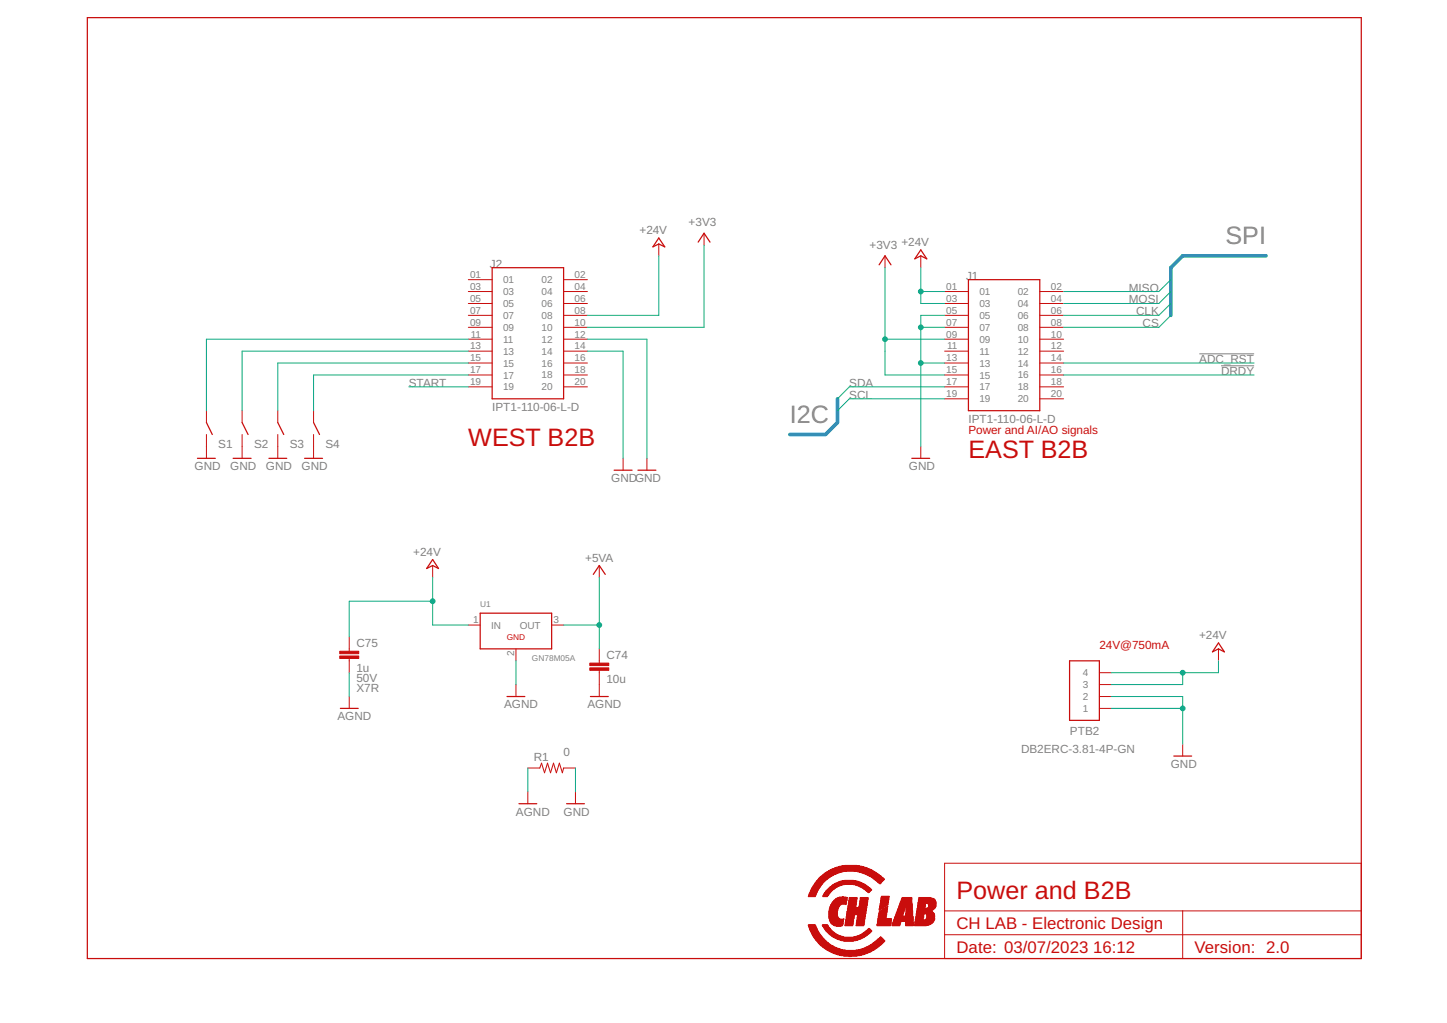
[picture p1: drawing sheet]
<svg xmlns="http://www.w3.org/2000/svg" width="297mm" height="210mm" viewBox="0 0 297 210" stroke-linecap="round" stroke-linejoin="round" font-family="sans-serif">
<defs><g id="words">
<g font-size="5.2" fill="#808080">
<text x="251.6" y="50">SPI</text>
<text x="162.1" y="86.7">I2C</text>
</g>
<g font-size="5.2" fill="#c90d0c">
<text x="96.1" y="91.6">WEST B2B</text>
<text x="198.8" y="94">EAST B2B</text>
<text x="196.3" y="184.5">Power and B2B</text>
</g>
<g font-size="3.5" fill="#c90d0c">
<text x="196.3" y="190.6">CH LAB - Electronic Design</text>
<text x="196.3" y="195.5">Date: 03/07/2023</text>
<text x="224.4" y="195.5">16:12</text>
<text x="245.2" y="195.5">Version: 2.0</text>
</g>
<g font-size="2.4" fill="#808080">
<text x="141.4" y="46.4">+3V3</text>
<text x="131.3" y="48.1">+24V</text>
<text x="178.5" y="51">+3V3 +24V</text>
<text x="100.5" y="54.9">J</text>
<text x="101.8" y="54.9">2</text>
<text x="198.3" y="57.4">J1</text>
<text x="231.7" y="59.8">MISO</text>
<text x="231.7" y="62.3">MOSI</text>
<text x="233.2" y="64.7">CLK</text>
<text x="234.6" y="67.2">CS</text>
<text x="246.2" y="74.5">ADC_RST</text>
<text x="250.7" y="76.9">DRDY</text>
<text x="83.9" y="79.4">START</text>
<text x="174.3" y="81.8">SCL</text>
<text x="174.3" y="79.4">SDA</text>
<text x="101" y="84.3">IPT1-110-06-L-D</text>
<text x="198.8" y="86.7">IPT1-110-06-L-D</text>
<text x="44.8" y="91.8">S1</text>
<text x="52.1" y="91.8">S2</text>
<text x="59.5" y="91.8">S3</text>
<text x="66.8" y="91.8">S4</text>
<text x="39.9" y="96.5">GND</text>
<text x="47.3" y="96.5">GND</text>
<text x="54.6" y="96.5">GND</text>
<text x="61.9" y="96.5">GND</text>
<text x="125.5" y="98.9">GNDGND</text>
<text x="186.6" y="96.5">GND</text>
<text x="84.8" y="114.1">+24V</text>
<text x="120.1" y="115.3">+5VA</text>
<text x="246.1" y="131.2">+24V</text>
<text x="73.2" y="137.9">1u</text>
<text x="73.2" y="132.8">C75</text>
<text x="124.5" y="135.2">C74</text>
<text x="73.2" y="140">50V</text>
<text x="73.2" y="141.9">X7R</text>
<text x="124.5" y="140.1">10u</text>
<text x="69.3" y="147.8">AGND</text>
<text x="103.5" y="145.4">AGND</text>
<text x="120.6" y="145.4">AGND</text>
<text x="115.7" y="155.1">0</text>
<text x="209.6" y="154.4">DB2ERC-3.81-4P-GN</text>
<text x="219.6" y="150.7">PTB2</text>
<text x="109.6" y="156.1">R1</text>
<text x="240.3" y="157.6">GND</text>
<text x="105.9" y="167.4">AGND</text>
<text x="115.7" y="167.4">GND</text>
</g>
<g font-size="2.4" fill="#c90d0c">
<text x="198.8" y="89.2">Power and AI/AO signals</text>
<text x="225.7" y="133.1">24V@750mA</text>
</g>
<g font-size="2.1" fill="#808080">
<text x="96.5" y="57">01</text>
<text x="96.5" y="59.5">03</text>
<text x="103.3" y="58.1">01</text>
<text x="111.2" y="58.1">02</text>
<text x="117.9" y="57">02</text>
<text x="117.9" y="59.5">04</text>
<text x="194.3" y="59.5">01</text>
<text x="215.7" y="59.5">02</text>
<text x="96.5" y="61.9">05</text>
<text x="96.5" y="64.4">07</text>
<text x="103.3" y="60.6">03</text>
<text x="103.3" y="63">05</text>
<text x="103.3" y="65.4">07</text>
<text x="111.2" y="60.6">04</text>
<text x="111.2" y="63">06</text>
<text x="111.2" y="65.4">08</text>
<text x="117.9" y="61.9">06</text>
<text x="117.9" y="64.4">08</text>
<text x="194.3" y="61.9">03</text>
<text x="194.3" y="64.4">05</text>
<text x="201" y="60.6">01</text>
<text x="201" y="63">03</text>
<text x="201" y="65.4">05</text>
<text x="208.9" y="60.6">02</text>
<text x="208.9" y="63">04</text>
<text x="208.9" y="65.4">06</text>
<text x="215.7" y="61.9">04</text>
<text x="215.7" y="64.4">06</text>
<text x="96.5" y="66.8">09</text>
<text x="96.5" y="71.7">13</text>
<text x="96.6" y="69.3">11</text>
<text x="103.3" y="67.9">09</text>
<text x="103.3" y="70.3">11</text>
<text x="111.2" y="67.9">10</text>
<text x="111.2" y="70.3">12</text>
<text x="117.9" y="66.8">10</text>
<text x="117.9" y="69.3">12</text>
<text x="117.9" y="71.7">14</text>
<text x="194.3" y="66.8">07</text>
<text x="194.3" y="69.3">09</text>
<text x="194.4" y="71.7">11</text>
<text x="201" y="67.9">07</text>
<text x="201" y="70.3">09</text>
<text x="208.9" y="67.9">08</text>
<text x="208.9" y="70.3">10</text>
<text x="215.7" y="66.8">08</text>
<text x="215.7" y="69.3">10</text>
<text x="215.7" y="71.7">12</text>
<text x="96.5" y="74.1">15</text>
<text x="96.5" y="76.6">17</text>
<text x="103.3" y="72.8">13</text>
<text x="103.3" y="75.2">15</text>
<text x="103.3" y="77.7">17</text>
<text x="111.2" y="72.8">14</text>
<text x="111.2" y="75.2">16</text>
<text x="111.2" y="77.7">18</text>
<text x="117.9" y="74.1">16</text>
<text x="117.9" y="76.6">18</text>
<text x="194.3" y="74.1">13</text>
<text x="194.3" y="76.6">15</text>
<text x="201" y="72.8">11</text>
<text x="201" y="75.2">13</text>
<text x="201" y="77.7">15</text>
<text x="208.9" y="72.8">12</text>
<text x="208.9" y="75.2">14</text>
<text x="208.9" y="77.7">16</text>
<text x="215.7" y="74.1">14</text>
<text x="215.7" y="76.6">16</text>
<text x="96.5" y="79">19</text>
<text x="103.3" y="80.1">19</text>
<text x="111.2" y="80.1">20</text>
<text x="117.9" y="79">20</text>
<text x="194.3" y="79">17</text>
<text x="194.3" y="81.5">19</text>
<text x="201" y="80.1">17</text>
<text x="201" y="82.6">19</text>
<text x="208.9" y="80.1">18</text>
<text x="208.9" y="82.5">20</text>
<text x="215.7" y="79">18</text>
<text x="215.7" y="81.5">20</text>
<text x="97.1" y="127.9">1</text>
<text x="100.8" y="129">IN</text>
<text x="106.7" y="129">OUT</text>
<text x="113.6" y="127.9">3</text>
<text x="105.6" y="134.6" transform="rotate(-90 105.6 134.6)">2</text>
<text x="222.3" y="143.6">2</text>
<text x="222.3" y="141.2">3</text>
<text x="222.3" y="138.8">4</text>
<text x="222.3" y="146.1">1</text>
</g>
<g font-size="1.7" fill="#808080">
<text x="98.6" y="124.6">U1</text>
<text x="109.2" y="135.6">GN78M05A</text>
</g>
<text font-size="1.7" fill="#c90d0c" x="104" y="131.3">GND</text>
</g></defs>
<g fill="none" stroke="#c90d0c" stroke-width=".25">
<path d="M17.9 3.6h261.5v193.1h-261.5zM101 54.9h14.7v26.9h-14.7zM135.2 48.8l1.3 1.9-1.3-.6-1.2 .6zM143.3 49.7l1.2-1.8 1.3 1.8M180.5 54.3l1.2-1.8 1.2 1.8M189 51.3l1.2 1.8-1.2-.6-1.2 .6zM198.8 57.4h14.6v26.9h-14.6zM40.5 94h3.7M42.4 86.7l1.2 2.5M47.9 94h3.6M49.7 86.7l1.2 2.5M55.2 94h3.7"/>
<path d="M57 86.7l1.3 2.5M62.5 94h3.7M64.4 86.7l1.2 2.5M126.1 96.5h3.7M131 96.5h3.6M187.2 94h3.6M88.8 114.8l1.2 1.8-1.2-.6-1.2 .6zM121.8 117.9l1.2-1.9 1.2 1.9M98.6 125.8h14.6v7.3h-14.6zM219.6 135.6h6.1v12.2h-6.1zM250.1 131.9l1.2 1.9-1.2-.7-1.2 .7zM69.9 145.4h3.6"/>
<path d="M104.1 142.9h3.6M121.2 142.9h3.7M241 155.1h3.6M106.5 164.9h3.7M116.3 164.9h3.7"/>
</g>
<g fill="none" stroke="#c90d0c" stroke-width=".21">
<path d="M96.1 59.8h4.9M96.1 57.4h4.9M115.7 59.8h4.9M115.7 57.4h4.9M135.2 50.1v2.4M144.5 47.9v2.4M181.7 52.5v2.4M189 52.5v2.4M193.9 59.8h4.9M213.4 59.8h4.9M96.1 62.3h4.9M96.1 64.7h4.9"/>
<path d="M96.1 67.2h4.9M96.1 69.6h4.9M96.1 72.1h4.9M96.1 74.5h4.9M96.1 76.9h4.9M96.1 79.4h4.9M115.7 62.3h4.9M115.7 64.7h4.9M115.7 67.2h4.9M115.7 69.6h4.9M115.7 72.1h4.9M115.7 74.5h4.9"/>
<path d="M115.7 76.9h4.9M115.7 79.4h4.9M193.9 62.3h4.9M193.9 64.7h4.9M193.9 67.2h4.9M193.9 69.6h4.9M193.9 72.1h4.9M193.9 74.5h4.9M193.9 76.9h4.9M193.9 79.4h4.9M213.4 62.3h4.9M213.4 64.7h4.9"/>
<path d="M213.4 67.2h4.9M213.4 69.6h4.9M213.4 72.1h4.9M213.4 74.5h4.9M213.4 76.9h4.9M213.4 79.4h4.9M42.4 84.3v2.4M42.4 89.2v4.8M49.7 84.3v2.4M49.7 89.2v4.8M57 84.3v2.4M57 89.2v4.8"/>
<path d="M64.4 84.3v2.4M64.4 89.2v4.8M127.9 94v2.5M132.8 94v2.5M189 91.6v2.4M193.9 81.8h4.9M213.4 81.8h4.9M88.8 116v2.5M123 116v2.5M71.7 130.7v2.9M71.7 135.1v2.9M96.1 128.2h2.5"/>
<path d="M105.9 133.1v2.5M113.2 128.2h2.5M123 133.1v3M123 137.5v5.4M225.7 138h2.4M250.1 133.1v2.5M71.7 142.9v2.5M105.9 140.5v2.4M108.4 157.6h2.4l.4-1 .6 2 .6-2 .6 2 .6-2 .6 2 .6-2 .6 2 .3-1h2.4M225.7 145.4h2.4M225.7 142.9h2.4M225.7 140.5h2.4"/>
<path d="M242.8 152.7v2.4M108.4 162.5v2.4M118.1 162.5v2.4M193.9 177.1h85.5v19.6h-85.5zM193.9 186.9h85.5M193.9 191.8h85.5M242.8 186.9v9.8"/>
</g>
<g fill="#c90d0c" stroke="#c90d0c" stroke-width=".21">
<path d="M174.2 196.2l.6 .1z"/>
<path d="M173.2 196.1l2.8 .1z"/>
<path d="M172.6 196l3.9 .1z"/>
<path d="M172.3 195.9l4.6 .1z"/>
<path d="M171.9 195.8l5.3 .1z"/>
<path d="M171.6 195.7l5.9 .1z"/>
<path d="M171.3 195.6l6.5 .1z"/>
<path d="M171.1 195.6h6.9z"/>
<path d="M170.9 195.5h7.3z"/>
<path d="M170.7 195.4l7.7 .1z"/>
<path d="M170.5 195.3l8.2 .1z"/>
<path d="M170.3 195.2l8.6 .1z"/>
<path d="M170.2 195.1l8.7 .1z"/>
<path d="M170 195l9.1 .1z"/>
<path d="M169.8 194.9l3.7 .1z"/>
<path d="M175.7 194.9l3.6 .1z"/>
<path d="M169.7 194.8l3.3 .1z"/>
<path d="M176.2 194.8l3.3 .1z"/>
<path d="M169.5 194.7l3.1 .1z"/>
<path d="M176.7 194.7l2.9 .1z"/>
<path d="M169.5 194.6l2.8 .1z"/>
<path d="M177 194.6l2.7 .1z"/>
<path d="M169.3 194.6h2.8z"/>
<path d="M177.2 194.6h2.7z"/>
<path d="M169.2 194.5h2.6z"/>
<path d="M177.5 194.5h2.5z"/>
<path d="M169 194.4l2.6 .1z"/>
<path d="M177.7 194.4l2.4 .1z"/>
<path d="M168.9 194.3l2.4 .1z"/>
<path d="M177.8 194.3l2.4 .1z"/>
<path d="M168.8 194.2l2.4 .1z"/>
<path d="M178 194.2l2.4 .1z"/>
<path d="M168.7 194.1l2.4 .1z"/>
<path d="M178.2 194.1l2.3 .1z"/>
<path d="M168.5 194l2.4 .1z"/>
<path d="M178.4 194l2.2 .1z"/>
<path d="M168.5 193.9l2.2 .1z"/>
<path d="M178.6 193.9l2.1 .1z"/>
<path d="M168.4 193.8l2.1 .1z"/>
<path d="M178.7 193.8l2.1 .1z"/>
<path d="M168.3 193.7l2.1 .1z"/>
<path d="M178.9 193.7l2 .1z"/>
<path d="M168.2 193.7h2.1z"/>
<path d="M179 193.7h2z"/>
<path d="M168.1 193.6l2.1 .1z"/>
<path d="M179.1 193.6l2 .1z"/>
<path d="M168 193.5h2.1z"/>
<path d="M179.2 193.5h2z"/>
<path d="M167.9 193.4l2.1 .1z"/>
<path d="M179.3 193.4l2 .1z"/>
<path d="M167.9 193.3l1.9 .1z"/>
<path d="M179.5 193.3l1.9 .1z"/>
<path d="M167.8 193.2l1.9 .1z"/>
<path d="M179.6 193.2l1.9 .1z"/>
<path d="M167.7 193.1l1.9 .1z"/>
<path d="M179.7 193.1l1.9 .1z"/>
<path d="M167.6 193l1.9 .1z"/>
<path d="M173.2 193l2 .1z"/>
<path d="M179.8 193l1.9 .1z"/>
<path d="M167.5 192.9l1.9 .1z"/>
<path d="M172.7 192.9l3 .1z"/>
<path d="M179.9 192.9l1.6 .1z"/>
<path d="M167.4 192.8l2 .1z"/>
<path d="M172.4 192.8l3.6 .1z"/>
<path d="M180 192.8l1.5 .1z"/>
<path d="M167.4 192.7l1.9 .1z"/>
<path d="M172.2 192.7l4.1 .1z"/>
<path d="M180.1 192.7l1.3 .1z"/>
<path d="M167.4 192.7h1.8z"/>
<path d="M171.9 192.7h4.7z"/>
<path d="M180.2 192.7h1.1z"/>
<path d="M167.3 192.6l1.8 .1z"/>
<path d="M171.7 192.6l5.1 .1z"/>
<path d="M180.4 192.6l.8 .1z"/>
<path d="M167.2 192.5l1.8 .1z"/>
<path d="M171.5 192.5l5.5 .1z"/>
<path d="M180.5 192.5l.6 .1z"/>
<path d="M167.2 192.4l1.7 .1z"/>
<path d="M171.3 192.4l5.8 .1z"/>
<path d="M180.6 192.4l.4 .1z"/>
<path d="M167.1 192.3l1.7 .1z"/>
<path d="M171.2 192.3l6.1 .1z"/>
<path d="M180.7 192.3l.2 .1z"/>
<path d="M167 192.2l1.7 .1z"/>
<path d="M171 192.2l2.2 .1z"/>
<path d="M175.2 192.2l2.3 .1z"/>
<path d="M180.7 192.2l.1 .1z"/>
<path d="M167 192.1l1.7 .1z"/>
<path d="M170.9 192.1l2 .1z"/>
<path d="M175.7 192.1l1.9 .1z"/>
<path d="M166.9 192l1.7 .1z"/>
<path d="M170.7 192l1.9 .1z"/>
<path d="M176 192l1.8 .1z"/>
<path d="M166.8 191.9l1.8 .1z"/>
<path d="M170.6 191.9l1.7 .1z"/>
<path d="M176.2 191.9l1.6 .1z"/>
<path d="M166.8 191.9h1.6z"/>
<path d="M170.5 191.9h1.6z"/>
<path d="M176.4 191.9h1.6z"/>
<path d="M166.7 191.7l1.8 .1z"/>
<path d="M170.3 191.7l1.7 .1z"/>
<path d="M176.6 191.7l1.5 .1z"/>
<path d="M166.8 191.7h1.6z"/>
<path d="M170.3 191.7h1.5z"/>
<path d="M176.8 191.7h1.4z"/>
<path d="M166.6 191.6l1.7 .1z"/>
<path d="M170.2 191.6l1.4 .1z"/>
<path d="M177 191.6l1.3 .1z"/>
<path d="M166.6 191.5l1.7 .1z"/>
<path d="M170.1 191.5l1.4 .1z"/>
<path d="M177 191.5l1.5 .1z"/>
<path d="M166.6 191.4l1.6 .1z"/>
<path d="M170 191.4l1.3 .1z"/>
<path d="M177.2 191.4l1.4 .1z"/>
<path d="M166.6 191.3l1.5 .1z"/>
<path d="M169.9 191.3l1.4 .1z"/>
<path d="M177.3 191.3l1.4 .1z"/>
<path d="M166.5 191.2l1.6 .1z"/>
<path d="M169.8 191.2l1.4 .1z"/>
<path d="M177.5 191.2l1.3 .1z"/>
<path d="M166.5 191.1l1.5 .1z"/>
<path d="M169.7 191.1l1.3 .1z"/>
<path d="M177.6 191.1l1.3 .1z"/>
<path d="M166.4 191l1.6 .1z"/>
<path d="M169.6 191l1.3 .1z"/>
<path d="M177.7 191l1.2 .1z"/>
<path d="M166.4 190.9l1.5 .1z"/>
<path d="M169.5 190.9l1.3 .1z"/>
<path d="M177.8 190.9l1.1 .1z"/>
<path d="M166.3 190.9h1.5z"/>
<path d="M169.4 190.9h1.3z"/>
<path d="M177.9 190.9h.9z"/>
<path d="M166.3 190.8h1.5z"/>
<path d="M169.4 190.8h1.2z"/>
<path d="M178 190.8h.8z"/>
<path d="M166.2 190.7l1.5 .1z"/>
<path d="M169.4 190.7l1.1 .1z"/>
<path d="M178.1 190.7l.6 .1z"/>
<path d="M166.2 190.6l1.5 .1z"/>
<path d="M169.3 190.6l1.2 .1z"/>
<path d="M178.2 190.6l.4 .1z"/>
<path d="M166.2 190.5l1.5 .1z"/>
<path d="M169.3 190.5l1.2 .1z"/>
<path d="M178.3 190.5l.2 .1z"/>
<path d="M166.1 190.4l1.5 .1z"/>
<path d="M169.2 190.4l1.1 .1z"/>
<path d="M166.1 190.3l1.5 .1z"/>
<path d="M169.1 190.3l1.2 .1z"/>
<path d="M166.1 190.2l1.4 .1z"/>
<path d="M169.1 190.2l1.1 .1z"/>
<path d="M166 190.1l1.5 .1z"/>
<path d="M169 190.1l1.1 .1z"/>
<path d="M166 190l1.4 .1z"/>
<path d="M168.9 190l1.2 .1z"/>
<path d="M166 189.9l1.4 .1z"/>
<path d="M168.9 189.9l1.1 .1z"/>
<path d="M171.6 189.9l1.1 .1z"/>
<path d="M165.9 189.9h1.5z"/>
<path d="M168.8 189.9h1.2z"/>
<path d="M171.2 189.9h1.8z"/>
<path d="M173.4 189.9h1.6z"/>
<path d="M175.7 189.9h1.6z"/>
<path d="M180 189.9h2.8z"/>
<path d="M183.1 189.9h1.6z"/>
<path d="M185.9 189.9h1.6z"/>
<path d="M187.7 189.9h2.5z"/>
<path d="M165.9 189.8h1.5z"/>
<path d="M168.8 189.8h1.1z"/>
<path d="M171.1 189.8h1.9z"/>
<path d="M173.4 189.8h1.6z"/>
<path d="M175.8 189.8h1.5z"/>
<path d="M180 189.8h2.8z"/>
<path d="M183.1 189.8h1.6z"/>
<path d="M185.9 189.8h1.6z"/>
<path d="M187.7 189.8h2.9z"/>
<path d="M171 189.7l2 .1z"/>
<path d="M173.5 189.7l1.5 .1z"/>
<path d="M175.8 189.7l1.6 .1z"/>
<path d="M180 189.7l2.8 .1z"/>
<path d="M183.1 189.7l1.6 .1z"/>
<path d="M185.9 189.7l1.6 .1z"/>
<path d="M187.8 189.7l3.1 .1z"/>
<path d="M170.8 189.6l2.3 .1z"/>
<path d="M173.5 189.6l1.6 .1z"/>
<path d="M175.8 189.6l1.6 .1z"/>
<path d="M180 189.6l2.8 .1z"/>
<path d="M183.2 189.6l1.6 .1z"/>
<path d="M185.9 189.6l1.6 .1z"/>
<path d="M187.8 189.6l3.3 .1z"/>
<path d="M170.7 189.5l2.4 .1z"/>
<path d="M173.5 189.5l1.6 .1z"/>
<path d="M175.8 189.5l1.6 .1z"/>
<path d="M180.1 189.5l2.8 .1z"/>
<path d="M183.2 189.5l1.6 .1z"/>
<path d="M185.9 189.5l1.6 .1z"/>
<path d="M187.8 189.5l3.4 .1z"/>
<path d="M170.6 189.4l2.5 .1z"/>
<path d="M173.5 189.4l1.6 .1z"/>
<path d="M175.8 189.4l1.6 .1z"/>
<path d="M180.1 189.4l2.8 .1z"/>
<path d="M183.2 189.4l1.6 .1z"/>
<path d="M185.9 189.4l1.6 .1z"/>
<path d="M187.8 189.4l3.5 .1z"/>
<path d="M170.5 189.3l2.6 .1z"/>
<path d="M173.5 189.3l1.6 .1z"/>
<path d="M175.8 189.3l1.6 .1z"/>
<path d="M180.1 189.3l2.8 .1z"/>
<path d="M183.3 189.3l1.6 .1z"/>
<path d="M185.9 189.3l1.6 .1z"/>
<path d="M187.8 189.3l3.6 .1z"/>
<path d="M170.5 189.2l2.6 .1z"/>
<path d="M173.5 189.2l1.6 .1z"/>
<path d="M175.9 189.2l1.5 .1z"/>
<path d="M180.1 189.2l2.8 .1z"/>
<path d="M183.3 189.2l1.6 .1z"/>
<path d="M185.9 189.2l1.5 .1z"/>
<path d="M187.8 189.2l3.7 .1z"/>
<path d="M170.4 189.1l2.7 .1z"/>
<path d="M173.6 189.1l1.5 .1z"/>
<path d="M175.9 189.1l1.6 .1z"/>
<path d="M180.1 189.1l2.8 .1z"/>
<path d="M183.4 189.1l1.5 .1z"/>
<path d="M185.9 189.1l1.5 .1z"/>
<path d="M187.8 189.1l3.8 .1z"/>
<path d="M170.4 189l2.7 .1z"/>
<path d="M173.6 189l1.6 .1z"/>
<path d="M175.9 189l1.6 .1z"/>
<path d="M180.1 189l2.8 .1z"/>
<path d="M183.4 189l1.5 .1z"/>
<path d="M185.9 189l1.5 .1z"/>
<path d="M187.9 189l3.7 .1z"/>
<path d="M170.3 189h2.8z"/>
<path d="M173.6 189h1.6z"/>
<path d="M175.9 189h1.6z"/>
<path d="M180.1 189h2.8z"/>
<path d="M183.4 189h4z"/>
<path d="M187.9 189h3.8z"/>
<path d="M170.3 188.9l2.8 .1z"/>
<path d="M173.6 188.9l1.6 .1z"/>
<path d="M175.9 188.9l1.6 .1z"/>
<path d="M180.2 188.9l2.8 .1z"/>
<path d="M183.5 188.9l4 .1z"/>
<path d="M187.9 188.9l3.8 .1z"/>
<path d="M170.3 188.8h2.8z"/>
<path d="M173.6 188.8h1.6z"/>
<path d="M175.9 188.8h1.6z"/>
<path d="M180.2 188.8h2.8z"/>
<path d="M183.5 188.8h4z"/>
<path d="M187.9 188.8h3.9z"/>
<path d="M170.3 188.7l2.8 .1z"/>
<path d="M173.6 188.7l1.6 .1z"/>
<path d="M176 188.7l1.5 .1z"/>
<path d="M180.2 188.7l2.8 .1z"/>
<path d="M183.5 188.7l4 .1z"/>
<path d="M187.9 188.7l1.6 .1z"/>
<path d="M189.9 188.7l1.9 .1z"/>
<path d="M170.3 188.6l2.9 .1z"/>
<path d="M173.7 188.6l1.5 .1z"/>
<path d="M176 188.6l1.5 .1z"/>
<path d="M180.2 188.6l2.8 .1z"/>
<path d="M183.6 188.6l3.9 .1z"/>
<path d="M187.9 188.6l1.6 .1z"/>
<path d="M190.1 188.6l1.8 .1z"/>
<path d="M170.3 188.5l2.1 .1z"/>
<path d="M173.2 188.5v.1z"/>
<path d="M173.7 188.5l1.5 .1z"/>
<path d="M176 188.5l1.6 .1z"/>
<path d="M180.2 188.5l2.8 .1z"/>
<path d="M183.6 188.5l3.9 .1z"/>
<path d="M188 188.5l1.5 .1z"/>
<path d="M190.1 188.5l1.8 .1z"/>
<path d="M170.2 188.4l2.1 .1z"/>
<path d="M173.7 188.4l1.6 .1z"/>
<path d="M176 188.4l1.6 .1z"/>
<path d="M180.2 188.4l1.6 .1z"/>
<path d="M183.6 188.4l3.9 .1z"/>
<path d="M188 188.4l1.5 .1z"/>
<path d="M190.1 188.4l1.8 .1z"/>
<path d="M170.2 188.3l1.9 .1z"/>
<path d="M173.7 188.3l1.6 .1z"/>
<path d="M176 188.3l1.6 .1z"/>
<path d="M180.3 188.3l1.5 .1z"/>
<path d="M183.6 188.3l3.9 .1z"/>
<path d="M188 188.3l1.5 .1z"/>
<path d="M190.2 188.3l1.7 .1z"/>
<path d="M170.2 188.2l1.9 .1z"/>
<path d="M173.7 188.2l1.6 .1z"/>
<path d="M176 188.2l1.6 .1z"/>
<path d="M180.3 188.2l1.6 .1z"/>
<path d="M183.6 188.2l3.9 .1z"/>
<path d="M188 188.2l1.6 .1z"/>
<path d="M190.2 188.2l1.7 .1z"/>
<path d="M170.2 188.1l1.8 .1z"/>
<path d="M173.7 188.1l1.6 .1z"/>
<path d="M176 188.1l1.6 .1z"/>
<path d="M180.3 188.1l1.6 .1z"/>
<path d="M183.7 188.1l3.8 .1z"/>
<path d="M188 188.1l1.6 .1z"/>
<path d="M190.2 188.1l1.7 .1z"/>
<path d="M170.2 188l1.8 .1z"/>
<path d="M173.7 188l1.6 .1z"/>
<path d="M176 188l1.6 .1z"/>
<path d="M180.3 188l1.6 .1z"/>
<path d="M183.7 188l3.8 .1z"/>
<path d="M188 188l1.6 .1z"/>
<path d="M190.2 188l1.7 .1z"/>
<path d="M170.2 188h1.8z"/>
<path d="M173.8 188h1.5z"/>
<path d="M176.1 188h1.6z"/>
<path d="M180.3 188h1.6z"/>
<path d="M183.7 188h3.6z"/>
<path d="M188.1 188h1.5z"/>
<path d="M190.4 188h1.5z"/>
<path d="M170.2 187.9l1.7 .1z"/>
<path d="M173.8 187.9l1.6 .1z"/>
<path d="M176.1 187.9l1.6 .1z"/>
<path d="M180.3 187.9l1.6 .1z"/>
<path d="M183.8 187.9l1.5 .1z"/>
<path d="M185.9 187.9l1.4 .1z"/>
<path d="M188.1 187.9l1.5 .1z"/>
<path d="M190.2 187.9l1.7 .1z"/>
<path d="M170.2 187.8l1.7 .1z"/>
<path d="M173.8 187.8l1.6 .1z"/>
<path d="M176.1 187.8l1.6 .1z"/>
<path d="M180.4 187.8l1.5 .1z"/>
<path d="M183.8 187.8l1.6 .1z"/>
<path d="M185.9 187.8l1.4 .1z"/>
<path d="M188.1 187.8l1.5 .1z"/>
<path d="M190.2 187.8l1.7 .1z"/>
<path d="M170.2 187.7l1.7 .1z"/>
<path d="M173.8 187.7l1.6 .1z"/>
<path d="M176.1 187.7l1.6 .1z"/>
<path d="M180.4 187.7l1.6 .1z"/>
<path d="M183.9 187.7l1.5 .1z"/>
<path d="M185.9 187.7l1.4 .1z"/>
<path d="M188.1 187.7l1.5 .1z"/>
<path d="M190.2 187.7l1.7 .1z"/>
<path d="M170.2 187.6l1.7 .1z"/>
<path d="M173.8 187.6l3.9 .1z"/>
<path d="M180.4 187.6l1.6 .1z"/>
<path d="M183.9 187.6l1.5 .1z"/>
<path d="M185.9 187.6l1.4 .1z"/>
<path d="M188.1 187.6l1.6 .1z"/>
<path d="M190.2 187.6l1.6 .1z"/>
<path d="M170.2 187.5l1.7 .1z"/>
<path d="M173.8 187.5l3.9 .1z"/>
<path d="M180.4 187.5l1.6 .1z"/>
<path d="M183.9 187.5l1.5 .1z"/>
<path d="M185.9 187.5l1.4 .1z"/>
<path d="M188.1 187.5l1.6 .1z"/>
<path d="M190.2 187.5l1.6 .1z"/>
<path d="M170.2 187.4l1.7 .1z"/>
<path d="M173.9 187.4l3.9 .1z"/>
<path d="M180.4 187.4l1.6 .1z"/>
<path d="M184 187.4l1.4 .1z"/>
<path d="M185.9 187.4l1.4 .1z"/>
<path d="M188.1 187.4l1.6 .1z"/>
<path d="M189.9 187.4l1.9 .1z"/>
<path d="M170.2 187.3l1.7 .1z"/>
<path d="M173.9 187.3l3.9 .1z"/>
<path d="M180.4 187.3l1.6 .1z"/>
<path d="M184 187.3l1.4 .1z"/>
<path d="M186 187.3l1.3 .1z"/>
<path d="M188.2 187.3l3.5 .1z"/>
<path d="M170.2 187.2l1.7 .1z"/>
<path d="M173.9 187.2l3.9 .1z"/>
<path d="M180.5 187.2l1.5 .1z"/>
<path d="M184 187.2l1.4 .1z"/>
<path d="M186 187.2l1.3 .1z"/>
<path d="M188.2 187.2l3.4 .1z"/>
<path d="M170.2 187.1l1.7 .1z"/>
<path d="M173.9 187.1l3.9 .1z"/>
<path d="M180.5 187.1l1.6 .1z"/>
<path d="M184.1 187.1l1.4 .1z"/>
<path d="M186 187.1l1.3 .1z"/>
<path d="M188.2 187.1l3.3 .1z"/>
<path d="M170.2 187l1.7 .1z"/>
<path d="M173.9 187l3.9 .1z"/>
<path d="M180.5 187l1.6 .1z"/>
<path d="M184.1 187l1.4 .1z"/>
<path d="M186 187l1.3 .1z"/>
<path d="M188.2 187l3.2 .1z"/>
<path d="M170.2 187h1.7z"/>
<path d="M173.9 187h3.9z"/>
<path d="M180.6 187h1.5z"/>
<path d="M184.2 187h1.3z"/>
<path d="M186 187h1.3z"/>
<path d="M188.2 187h3z"/>
<path d="M170.2 186.9l1.7 .1z"/>
<path d="M174 186.9l3.8 .1z"/>
<path d="M180.7 186.9l1.4 .1z"/>
<path d="M184.2 186.9l1.4 .1z"/>
<path d="M186 186.9l1.3 .1z"/>
<path d="M188.2 186.9l2.9 .1z"/>
<path d="M170.2 186.8l1.8 .1z"/>
<path d="M174 186.8l3.9 .1z"/>
<path d="M180.8 186.8l1.3 .1z"/>
<path d="M184.2 186.8l1.4 .1z"/>
<path d="M186 186.8l1.3 .1z"/>
<path d="M188.3 186.8l2.8 .1z"/>
<path d="M170.2 186.7l1.8 .1z"/>
<path d="M174 186.7l3.9 .1z"/>
<path d="M180.5 186.7l.1 .1z"/>
<path d="M181 186.7l1.1 .1z"/>
<path d="M184.3 186.7l1.3 .1z"/>
<path d="M186 186.7l1.3 .1z"/>
<path d="M188.3 186.7l3.1 .1z"/>
<path d="M170.2 186.6l1.8 .1z"/>
<path d="M174 186.6l3.9 .1z"/>
<path d="M180.5 186.6l.2 .1z"/>
<path d="M181.1 186.6l1 .1z"/>
<path d="M184.3 186.6l1.4 .1z"/>
<path d="M186 186.6l1.3 .1z"/>
<path d="M188.3 186.6l3.3 .1z"/>
<path d="M170.2 186.5l1.8 .1z"/>
<path d="M174 186.5l3.9 .1z"/>
<path d="M180.5 186.5l.3 .1z"/>
<path d="M181.3 186.5l.9 .1z"/>
<path d="M184.3 186.5l1.4 .1z"/>
<path d="M186 186.5l1.3 .1z"/>
<path d="M188.3 186.5l3.4 .1z"/>
<path d="M170.2 186.4l1.9 .1z"/>
<path d="M174 186.4l3.9 .1z"/>
<path d="M180.5 186.4l.5 .1z"/>
<path d="M181.4 186.4l.8 .1z"/>
<path d="M184.4 186.4l1.3 .1z"/>
<path d="M186 186.4l1.3 .1z"/>
<path d="M188.3 186.4l3.5 .1z"/>
<path d="M170.3 186.3l1.8 .1z"/>
<path d="M174 186.3l3.9 .1z"/>
<path d="M180.6 186.3l.5 .1z"/>
<path d="M181.6 186.3l.6 .1z"/>
<path d="M184.4 186.3l1.3 .1z"/>
<path d="M186 186.3l1.3 .1z"/>
<path d="M188.3 186.3l1.6 .1z"/>
<path d="M190.1 186.3l1.8 .1z"/>
<path d="M170.3 186.2l1.8 .1z"/>
<path d="M174.1 186.2l3.8 .1z"/>
<path d="M180.6 186.2l.7 .1z"/>
<path d="M181.7 186.2l.5 .1z"/>
<path d="M184.5 186.2l1.3 .1z"/>
<path d="M186 186.2l1.3 .1z"/>
<path d="M188.4 186.2l1.5 .1z"/>
<path d="M190.4 186.2l1.6 .1z"/>
<path d="M170.3 186.1l1.9 .1z"/>
<path d="M174.1 186.1l1.6 .1z"/>
<path d="M176.3 186.1l1.6 .1z"/>
<path d="M180.6 186.1l.9 .1z"/>
<path d="M181.8 186.1l.4 .1z"/>
<path d="M184.5 186.1l1.3 .1z"/>
<path d="M186 186.1l1.3 .1z"/>
<path d="M188.4 186.1l1.5 .1z"/>
<path d="M190.5 186.1l1.5 .1z"/>
<path d="M170.3 186.1h1.9z"/>
<path d="M174.1 186.1h1.6z"/>
<path d="M176.3 186.1h1.6z"/>
<path d="M180.6 186.1h.9z"/>
<path d="M182 186.1h.2z"/>
<path d="M184.5 186.1h1.3z"/>
<path d="M186 186.1h1.3z"/>
<path d="M188.4 186.1h1.5z"/>
<path d="M190.6 186.1h1.4z"/>
<path d="M170.4 186l1.9 .1z"/>
<path d="M174.1 186l1.6 .1z"/>
<path d="M176.3 186l1.6 .1z"/>
<path d="M180.6 186l1.2 .1z"/>
<path d="M182.1 186l.2 .1z"/>
<path d="M184.6 186l1.3 .1z"/>
<path d="M186 186l1.3 .1z"/>
<path d="M188.4 186l1.5 .1z"/>
<path d="M190.6 186l1.5 .1z"/>
<path d="M170.4 185.9l1.9 .1z"/>
<path d="M174.1 185.9l1.6 .1z"/>
<path d="M176.3 185.9l1.6 .1z"/>
<path d="M180.6 185.9l1.2 .1z"/>
<path d="M184.6 185.9l1.3 .1z"/>
<path d="M186 185.9l1.3 .1z"/>
<path d="M188.4 185.9l1.6 .1z"/>
<path d="M190.6 185.9l1.5 .1z"/>
<path d="M170.5 185.8l1.8 .1z"/>
<path d="M174.1 185.8l1.6 .1z"/>
<path d="M176.4 185.8l1.5 .1z"/>
<path d="M180.7 185.8l1.3 .1z"/>
<path d="M184.6 185.8l1.3 .1z"/>
<path d="M186 185.8l1.3 .1z"/>
<path d="M188.4 185.8l1.6 .1z"/>
<path d="M190.6 185.8l1.5 .1z"/>
<path d="M170.5 185.7l1.9 .1z"/>
<path d="M174.2 185.7l1.5 .1z"/>
<path d="M176.4 185.7l1.6 .1z"/>
<path d="M180.7 185.7l1.4 .1z"/>
<path d="M184.6 185.7l2.7 .1z"/>
<path d="M188.4 185.7l1.6 .1z"/>
<path d="M190.6 185.7l1.5 .1z"/>
<path d="M170.5 185.6l2.1 .1z"/>
<path d="M174.2 185.6l1.6 .1z"/>
<path d="M176.4 185.6l1.6 .1z"/>
<path d="M180.7 185.6l1.6 .1z"/>
<path d="M184.6 185.6l2.7 .1z"/>
<path d="M188.4 185.6l1.6 .1z"/>
<path d="M190.6 185.6l1.5 .1z"/>
<path d="M170.6 185.5l2.1 .1z"/>
<path d="M173.6 185.5l.1 .1z"/>
<path d="M174.2 185.5l1.6 .1z"/>
<path d="M176.4 185.5l1.6 .1z"/>
<path d="M180.7 185.5l1.6 .1z"/>
<path d="M184.7 185.5l2.6 .1z"/>
<path d="M188.4 185.5l1.6 .1z"/>
<path d="M190.6 185.5l1.5 .1z"/>
<path d="M170.7 185.4l3 .1z"/>
<path d="M174.2 185.4l1.6 .1z"/>
<path d="M176.4 185.4l1.6 .1z"/>
<path d="M180.7 185.4l1.6 .1z"/>
<path d="M184.7 185.4l2.6 .1z"/>
<path d="M188.4 185.4l1.6 .1z"/>
<path d="M190.5 185.4l1.6 .1z"/>
<path d="M170.7 185.3l3 .1z"/>
<path d="M174.2 185.3l1.6 .1z"/>
<path d="M176.4 185.3l1.6 .1z"/>
<path d="M180.7 185.3l1.6 .1z"/>
<path d="M184.7 185.3l2.5 .1z"/>
<path d="M188.4 185.3l1.7 .1z"/>
<path d="M190.3 185.3l1.9 .1z"/>
<path d="M170.8 185.3h3z"/>
<path d="M174.2 185.3h1.6z"/>
<path d="M176.5 185.3h1.5z"/>
<path d="M180.8 185.3h1.5z"/>
<path d="M184.8 185.3h2.4z"/>
<path d="M188.4 185.3h3.8z"/>
<path d="M170.8 185.1l3 .1z"/>
<path d="M174.2 185.1l1.6 .1z"/>
<path d="M176.5 185.1l1.5 .1z"/>
<path d="M180.8 185.1l1.6 .1z"/>
<path d="M184.8 185.1l2.4 .1z"/>
<path d="M188.4 185.1l3.8 .1z"/>
<path d="M170.9 185.1h2.9z"/>
<path d="M174.2 185.1h1.6z"/>
<path d="M176.5 185.1h1.6z"/>
<path d="M180.8 185.1h1.6z"/>
<path d="M184.8 185.1h2.4z"/>
<path d="M188.5 185.1h3.6z"/>
<path d="M171 185l2.8 .1z"/>
<path d="M174.2 185l1.7 .1z"/>
<path d="M176.5 185l1.6 .1z"/>
<path d="M180.8 185l1.6 .1z"/>
<path d="M184.9 185l2.3 .1z"/>
<path d="M188.5 185l3.6 .1z"/>
<path d="M171.1 184.9l2.7 .1z"/>
<path d="M174.2 184.9l1.7 .1z"/>
<path d="M176.5 184.9l1.6 .1z"/>
<path d="M180.8 184.9l1.6 .1z"/>
<path d="M184.9 184.9l2.3 .1z"/>
<path d="M188.5 184.9l3.5 .1z"/>
<path d="M171.2 184.8l2.6 .1z"/>
<path d="M174.2 184.8l1.7 .1z"/>
<path d="M176.5 184.8l1.6 .1z"/>
<path d="M180.8 184.8l1.6 .1z"/>
<path d="M185 184.8l2.2 .1z"/>
<path d="M188.5 184.8l3.5 .1z"/>
<path d="M171.2 184.7l2.7 .1z"/>
<path d="M174.2 184.7l1.7 .1z"/>
<path d="M176.6 184.7l1.5 .1z"/>
<path d="M180.8 184.7l1.6 .1z"/>
<path d="M185 184.7l2.2 .1z"/>
<path d="M188.5 184.7l3.5 .1z"/>
<path d="M171.3 184.6l2.6 .1z"/>
<path d="M174.3 184.6l1.6 .1z"/>
<path d="M176.6 184.6l1.5 .1z"/>
<path d="M180.8 184.6l1.7 .1z"/>
<path d="M185 184.6l2.2 .1z"/>
<path d="M188.5 184.6l3.5 .1z"/>
<path d="M171.4 184.5l2.5 .1z"/>
<path d="M174.3 184.5l1.6 .1z"/>
<path d="M176.6 184.5l1.6 .1z"/>
<path d="M180.8 184.5l1.7 .1z"/>
<path d="M185.1 184.5l2.1 .1z"/>
<path d="M188.6 184.5l3.3 .1z"/>
<path d="M171.5 184.4l2.4 .1z"/>
<path d="M174.3 184.4l1.6 .1z"/>
<path d="M176.6 184.4l1.6 .1z"/>
<path d="M180.8 184.4l1.7 .1z"/>
<path d="M185.1 184.4l2.1 .1z"/>
<path d="M188.6 184.4l3.2 .1z"/>
<path d="M171.6 184.3l2.3 .1z"/>
<path d="M174.3 184.3l1.6 .1z"/>
<path d="M176.6 184.3l1.6 .1z"/>
<path d="M180.8 184.3l1.7 .1z"/>
<path d="M185.1 184.3l2.1 .1z"/>
<path d="M188.6 184.3l3 .1z"/>
<path d="M171.8 184.3h2.1z"/>
<path d="M174.3 184.3h1.6z"/>
<path d="M176.6 184.3h1.6z"/>
<path d="M180.8 184.3h1.7z"/>
<path d="M185.2 184.3h2z"/>
<path d="M188.6 184.3h2.7z"/>
<path d="M172 184.1l2 .1z"/>
<path d="M174.3 184.1l1.6 .1z"/>
<path d="M176.6 184.1l1.6 .1z"/>
<path d="M180.8 184.1l1.7 .1z"/>
<path d="M185.2 184.1l2 .1z"/>
<path d="M188.6 184.1l2.4 .1z"/>
<path d="M172.3 184.1h1.4z"/>
<path d="M180.9 184.1h1.6z"/>
<path d="M172.9 184l.2 .1z"/>
<path d="M180.9 184l1.6 .1z"/>
<path d="M165.9 183.9l1.5 .1z"/>
<path d="M168.9 183.9l1 .1z"/>
<path d="M180.9 183.9l1.6 .1z"/>
<path d="M166 183.8l1.4 .1z"/>
<path d="M168.9 183.8l1 .1z"/>
<path d="M166 183.7l1.4 .1z"/>
<path d="M169 183.7l1 .1z"/>
<path d="M166 183.6l1.4 .1z"/>
<path d="M169 183.6l1.1 .1z"/>
<path d="M166.1 183.5l1.4 .1z"/>
<path d="M169.1 183.5l1 .1z"/>
<path d="M166.1 183.4l1.4 .1z"/>
<path d="M169.1 183.4l1.1 .1z"/>
<path d="M166.1 183.3l1.4 .1z"/>
<path d="M169.2 183.3l1.1 .1z"/>
<path d="M166.2 183.3h1.4z"/>
<path d="M169.2 183.3h1.1z"/>
<path d="M166.2 183.2h1.4z"/>
<path d="M169.2 183.2h1.1z"/>
<path d="M166.3 183.1l1.4 .1z"/>
<path d="M169.4 183.1l1.1 .1z"/>
<path d="M178.2 183.1l.2 .1z"/>
<path d="M166.3 183l1.4 .1z"/>
<path d="M169.4 183l1.1 .1z"/>
<path d="M178.1 183l.4 .1z"/>
<path d="M166.4 182.9l1.4 .1z"/>
<path d="M169.4 182.9l1.2 .1z"/>
<path d="M178 182.9l.6 .1z"/>
<path d="M166.4 182.8l1.4 .1z"/>
<path d="M169.5 182.8l1.2 .1z"/>
<path d="M177.9 182.8l.8 .1z"/>
<path d="M166.4 182.7l1.5 .1z"/>
<path d="M169.6 182.7l1.2 .1z"/>
<path d="M177.8 182.7l1 .1z"/>
<path d="M166.5 182.6l1.4 .1z"/>
<path d="M169.7 182.6l1.2 .1z"/>
<path d="M177.7 182.6l1.2 .1z"/>
<path d="M166.5 182.5l1.5 .1z"/>
<path d="M169.8 182.5l1.2 .1z"/>
<path d="M177.6 182.5l1.3 .1z"/>
<path d="M166.6 182.4l1.4 .1z"/>
<path d="M169.9 182.4l1.3 .1z"/>
<path d="M177.4 182.4l1.4 .1z"/>
<path d="M166.6 182.4h1.5z"/>
<path d="M170 182.4h1.3z"/>
<path d="M177.3 182.4h1.5z"/>
<path d="M166.6 182.3l1.6 .1z"/>
<path d="M170.1 182.3l1.2 .1z"/>
<path d="M177.2 182.3l1.5 .1z"/>
<path d="M166.6 182.2h1.6z"/>
<path d="M170.2 182.2h1.3z"/>
<path d="M177 182.2h1.6z"/>
<path d="M166.7 182.1l1.6 .1z"/>
<path d="M170.3 182.1l1.3 .1z"/>
<path d="M176.9 182.1l1.5 .1z"/>
<path d="M166.8 182l1.6 .1z"/>
<path d="M170.3 182l1.5 .1z"/>
<path d="M176.7 182l1.6 .1z"/>
<path d="M166.8 181.9l1.6 .1z"/>
<path d="M170.5 181.9l1.5 .1z"/>
<path d="M176.5 181.9l1.7 .1z"/>
<path d="M166.9 181.8l1.5 .1z"/>
<path d="M170.6 181.8l1.5 .1z"/>
<path d="M176.3 181.8l1.8 .1z"/>
<path d="M166.9 181.7l1.6 .1z"/>
<path d="M170.7 181.7l1.6 .1z"/>
<path d="M176.1 181.7l1.8 .1z"/>
<path d="M167 181.6l1.5 .1z"/>
<path d="M170.8 181.6l1.8 .1z"/>
<path d="M175.9 181.6l2 .1z"/>
<path d="M167.1 181.5l1.5 .1z"/>
<path d="M170.9 181.5l2 .1z"/>
<path d="M175.6 181.5l2.1 .1z"/>
<path d="M167.1 181.4l1.6 .1z"/>
<path d="M171.1 181.4l2.2 .1z"/>
<path d="M175.1 181.4l2.5 .1z"/>
<path d="M167.2 181.4h1.6z"/>
<path d="M171.3 181.4h6.1z"/>
<path d="M167.3 181.3l1.6 .1z"/>
<path d="M171.3 181.3l5.9 .1z"/>
<path d="M180.6 181.3l.1 .1z"/>
<path d="M167.3 181.2l1.6 .1z"/>
<path d="M171.5 181.2l5.5 .1z"/>
<path d="M180.5 181.2l.3 .1z"/>
<path d="M167.4 181.1l1.6 .1z"/>
<path d="M171.8 181.1l5.1 .1z"/>
<path d="M180.3 181.1l.5 .1z"/>
<path d="M167.5 181l1.6 .1z"/>
<path d="M172 181l4.7 .1z"/>
<path d="M180.2 181l.7 .1z"/>
<path d="M167.6 180.9l1.6 .1z"/>
<path d="M172.2 180.9l4.2 .1z"/>
<path d="M180.1 180.9l.9 .1z"/>
<path d="M167.5 180.8l1.8 .1z"/>
<path d="M172.4 180.8l3.7 .1z"/>
<path d="M180 180.8l1.1 .1z"/>
<path d="M167.6 180.7l1.8 .1z"/>
<path d="M172.8 180.7l3 .1z"/>
<path d="M179.9 180.7l1.3 .1z"/>
<path d="M167.7 180.6l1.8 .1z"/>
<path d="M173.3 180.6l1.9 .1z"/>
<path d="M179.8 180.6l1.5 .1z"/>
<path d="M167.8 180.6h1.7z"/>
<path d="M179.7 180.6h1.7z"/>
<path d="M167.9 180.4l1.8 .1z"/>
<path d="M179.6 180.4l1.9 .1z"/>
<path d="M168 180.4h1.8z"/>
<path d="M179.5 180.4h2.1z"/>
<path d="M168 180.3l1.9 .1z"/>
<path d="M179.3 180.3l2.2 .1z"/>
<path d="M168.1 180.2l1.9 .1z"/>
<path d="M179.2 180.2l2.2 .1z"/>
<path d="M168.2 180.1l2 .1z"/>
<path d="M179.1 180.1l2.2 .1z"/>
<path d="M168.3 180l2 .1z"/>
<path d="M178.9 180l2.2 .1z"/>
<path d="M168.4 179.9l2 .1z"/>
<path d="M178.9 179.9l2.1 .1z"/>
<path d="M168.4 179.8l2.1 .1z"/>
<path d="M178.7 179.8l2.2 .1z"/>
<path d="M168.6 179.7l2.1 .1z"/>
<path d="M178.5 179.7l2.3 .1z"/>
<path d="M168.7 179.6l2.2 .1z"/>
<path d="M178.3 179.6l2.5 .1z"/>
<path d="M168.8 179.6h2.3z"/>
<path d="M178.1 179.6h2.5z"/>
<path d="M168.9 179.5h2.3z"/>
<path d="M177.9 179.5h2.6z"/>
<path d="M169 179.4l2.4 .1z"/>
<path d="M177.8 179.4l2.6 .1z"/>
<path d="M169.2 179.3l2.4 .1z"/>
<path d="M177.6 179.3l2.6 .1z"/>
<path d="M169.3 179.2l2.5 .1z"/>
<path d="M177.3 179.2l2.8 .1z"/>
<path d="M169.4 179.1l2.7 .1z"/>
<path d="M177.1 179.1l2.8 .1z"/>
<path d="M169.5 179l2.8 .1z"/>
<path d="M176.8 179l3.1 .1z"/>
<path d="M169.6 178.9l3.1 .1z"/>
<path d="M176.4 178.9l3.3 .1z"/>
<path d="M169.8 178.8l3.3 .1z"/>
<path d="M176 178.8l3.6 .1z"/>
<path d="M170 178.7l3.8 .1z"/>
<path d="M175.3 178.7l4.1 .1z"/>
<path d="M170.1 178.6l9.1 .1z"/>
<path d="M170.3 178.6h8.8z"/>
<path d="M170.4 178.5h8.5z"/>
<path d="M170.6 178.4l8.2 .1z"/>
<path d="M170.8 178.3l7.7 .1z"/>
<path d="M171 178.2l7.3 .1z"/>
<path d="M171.3 178.1l6.8 .1z"/>
<path d="M171.4 178l6.5 .1z"/>
<path d="M171.7 177.9l5.9 .1z"/>
<path d="M172.1 177.8l5.2 .1z"/>
<path d="M172.3 177.7l4.7 .1z"/>
<path d="M172.8 177.7h3.7z"/>
<path d="M173.4 177.6l2.5 .1z"/>
<path d="M121.1 137h3.9v.5h-3.9z"/>
<path d="M121.1 136.1h3.9v.5h-3.9z"/>
<path d="M69.7 134.6h3.9v.5h-3.9z"/>
<path d="M69.7 133.6h3.9v.5h-3.9z"/>
</g>
<path d="M246.2 72.6h11.3M250.7 75.1h6.8" fill="none" stroke="#808080" stroke-width=".21"/>
<path d="M259.9 52.5h-17.1l-2.5 2.4v9.8M171.9 81.8v4.9l-2.4 2.5h-7.4" fill="none" stroke="#0696d7" stroke-width=".74"/>
<g fill="none" stroke="#0dab76" stroke-width=".21">
<path d="M135.2 52.5v12.2h-14.6M144.5 50.3v16.9h-23.9M181.7 54.9v22h12.2M189 54.9v7.4h4.9M189 59.8h4.9M240.3 59.8l-2.4 2.5h-19.6M240.3 57.4l-2.4 2.4h-19.6M83.9 79.4h12.2M96.1 74.5h-39.1v9.8M96.1 69.6h-53.7v14.7M96.1 72.1h-46.4v12.2M96.1 76.9h-31.7v7.4"/>
<path d="M120.6 69.6h12.2v24.4M120.6 72.1h7.3v21.9M181.7 69.6h12.2M189 67.2h4.9M189 74.5h4.9M193.9 64.7h-4.9v26.9M193.9 79.4h-19.6l-2.4 2.4M218.3 74.5h39.2M218.3 76.9h39.2M240.3 62.3l-2.4 2.4h-19.6M240.3 64.7l-2.4 2.5h-19.6M193.9 81.8h-19.6l-2.4 2.5"/>
<path d="M88.8 118.5v9.7h7.3M123 118.5v14.6M71.7 138v4.9M88.8 123.4h-17.1v7.3M105.9 135.6v4.9M115.7 128.2h7.3M242.8 138v2.5h-14.7M250.1 135.6v2.4h-22M108.4 157.6v4.9M118.1 157.6v4.9M228.1 142.9h14.7v9.8M228.1 145.4h14.7"/>
</g>
<g fill="#0dab76" stroke="#0dab76" stroke-width=".21">
<circle cx="242.8" cy="145.4" r=".49"/>
<circle cx="189" cy="67.2" r=".49"/>
<circle cx="189" cy="74.5" r=".49"/>
<circle cx="181.7" cy="69.6" r=".49"/>
<circle cx="242.8" cy="138" r=".49"/>
<circle cx="189" cy="59.8" r=".49"/>
<circle cx="88.8" cy="123.4" r=".49"/>
<circle cx="123" cy="128.2" r=".49"/>
</g>
<use href="#words"/>
</svg>
